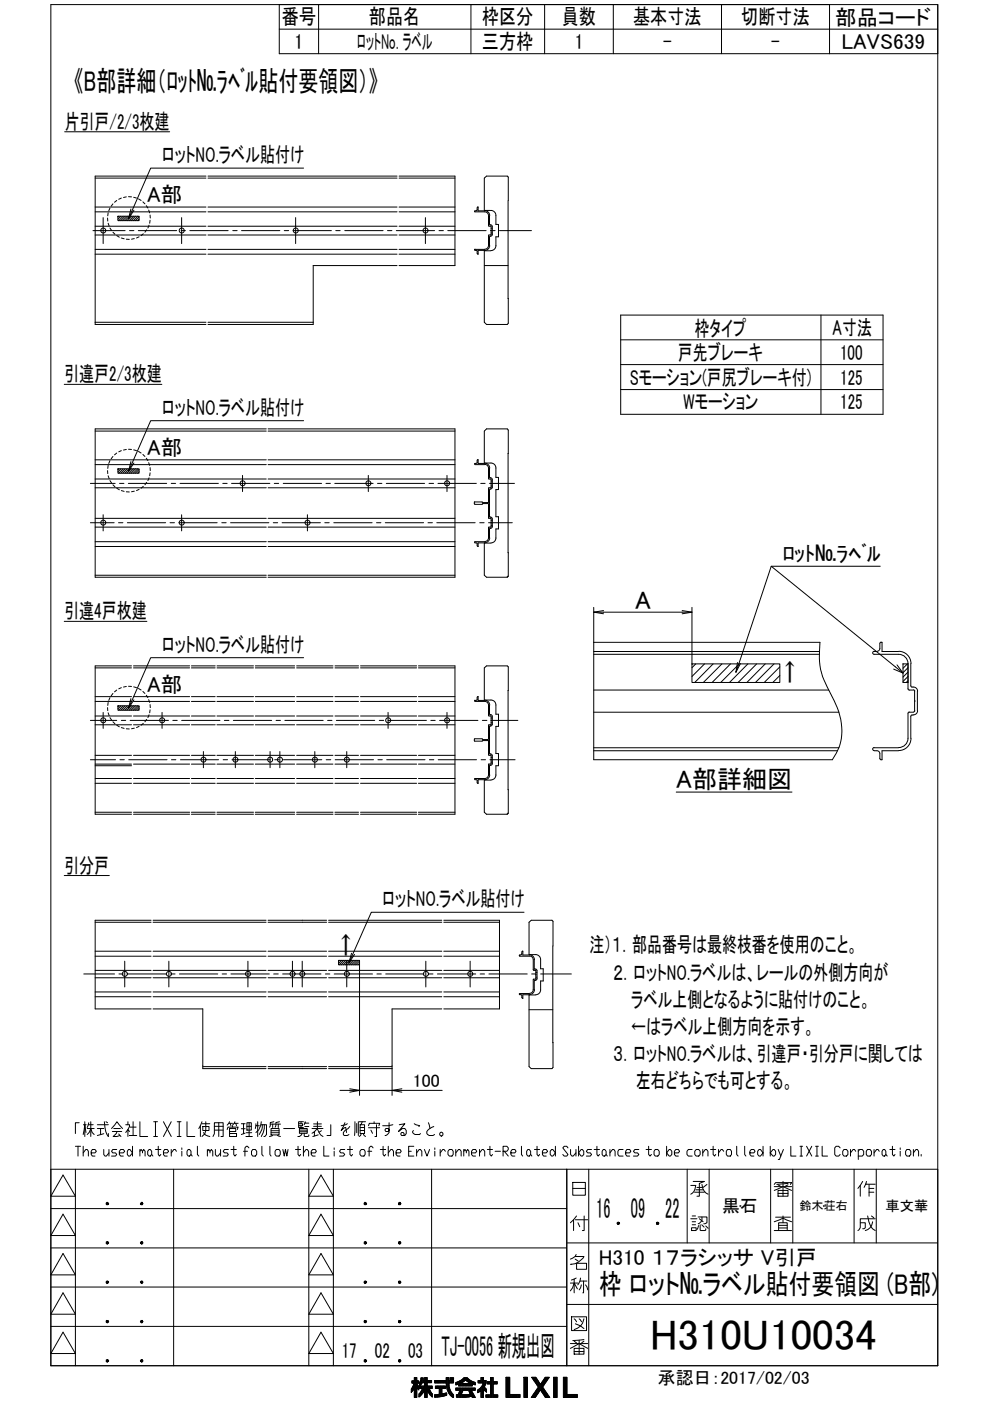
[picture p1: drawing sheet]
<svg xmlns="http://www.w3.org/2000/svg" width="210mm" height="297mm" viewBox="0 0 210 297" stroke-linecap="round" stroke-linejoin="round" font-family="sans-serif">
<defs><g id="words">
<text font-size="9.1" x="137.8" y="286.2">H310U10034</text>
<g font-size="6.1">
<text x="15.6" y="19.3">《B部詳細（ﾛｯﾄ№ﾗﾍﾞﾙ貼付要領図）》</text>
<text x="126.4" y="258.3">16</text>
<text x="133.8" y="258.3">09</text>
<text x="141" y="258.3">22</text>
<text x="126.9" y="274.4">枠 ロット№ラベル貼付要領図 (B部)</text>
<text x="93.6" y="287.5">TJ-0056 新規出図</text>
</g>
<g font-size="5.3">
<text x="134.6" y="129.2">A</text>
<text x="143.4" y="167.2">A部詳細図</text>
</g>
<g font-size="5.2">
<text x="164.8" y="144.5">↑</text>
<text x="70.7" y="202.3">↑</text>
</g>
<g font-size="4.5">
<text x="59.8" y="5.1">番号</text>
<text x="78.2" y="5.1">部品名</text>
<text x="102.2" y="5.1">枠区分</text>
<text x="119.1" y="5.1">員数</text>
<text x="134.2" y="5.1">基本寸法</text>
<text x="157.2" y="5.1">切断寸法</text>
<text x="177.1" y="5.2">部品コード</text>
<text x="62.5" y="10.3">1</text>
<text x="75.7" y="10.3">ロットＮｏ．ラベル</text>
<text x="102.2" y="10.3">三方枠</text>
<text x="121.9" y="10.3">1</text>
<text x="140.6" y="10.3">-</text>
<text x="163.5" y="10.3">-</text>
<text x="178.4" y="10.3">LAVS639</text>
<text x="13.7" y="27.3">片引戸/2/3枚建</text>
<text x="34.3" y="34.3">ロットNO.ラベル貼付け</text>
<text x="31.2" y="42.9">A部</text>
<text x="147.2" y="71.2">枠タイプ</text>
<text x="176.5" y="71">A寸法</text>
<text x="143.7" y="76.4">戸先ブレーキ</text>
<text x="178.1" y="76.2">100</text>
<text x="13.6" y="80.9">引違戸2/3枚建</text>
<text x="133.5" y="81.7">Sモーション(戸尻ブレーキ付)</text>
<text x="178.2" y="81.5">125</text>
<text x="34.3" y="87.9">ロットNO.ラベル貼付け</text>
<text x="144.9" y="86.8">Wモーション</text>
<text x="178.2" y="86.8">125</text>
<text x="31.2" y="96.5">A部</text>
<text x="165.9" y="118.9">ﾛｯﾄ№ﾗﾍﾞﾙ</text>
<text x="13.6" y="131.1">引違4戸枚建</text>
<text x="34.3" y="138.1">ロットNO.ラベル貼付け</text>
<text x="31.2" y="146.7">A部</text>
<text x="13.6" y="185">引分戸</text>
<text x="81.1" y="192.2">ロットNO.ラベル貼付け</text>
<text x="125" y="201.9">注）１．部品番号は最終枝番を使用のこと。</text>
<text x="130" y="207.8">２．ロットNO.ラベルは、レールの外側方向が</text>
<text x="133.8" y="213.5">ラベル上側となるように貼付けのこと。</text>
<text x="133.8" y="219.3">←はラベル上側方向を示す。</text>
<text x="130" y="225">３．ロットNO.ラベルは、引違戸・引分戸に関しては</text>
<text x="134.8" y="230.8">左右どちらでも可とする。</text>
<text x="126.9" y="268.2">H310 １７ラシッサ V引戸</text>
<text x="72.5" y="288">17</text>
<text x="79.5" y="288">02</text>
<text x="86.5" y="288">03</text>
</g>
<g font-size="3.8">
<text x="87.5" y="230.5">100</text>
<text x="153.1" y="257">黒石</text>
<text x="139.5" y="293.5">承認日：2017/02/03</text>
</g>
<text font-size="3" x="187.8" y="256.8">車文華</text>
<text font-size="2.6" x="169.5" y="256.6">鈴木荘右</text>
</g></defs>
<!-- layer: TOS_WA -->
<g fill="none" stroke="#000" stroke-width=".21">
<path d="M10.8 1h188v288.6h-188zM59.2 6.2h139.6M59.2 1v10.4h139.6M67.5 1v10.4M99.9 1v10.4M115.5 1v10.4M130 1v10.4M153 1v10.4M175.9 1v10.4M25 45.8h4.5v1h-4.5zM25 99.4h4.5v.9h-4.5zM25 149.6h4.5v1h-4.5z"/>
<path d="M146.7 140.8h18.6v3.9h-18.6zM191.5 140.8h1v3.9h-1zM71.8 203.6h4.4v1h-4.4zM16.8 238h-.8v2.3M17.7 238.5h.6M18 237.8v3.2M18.5 239.3h1.5M18.7 238.5h1.1M18.8 238l-.3 1.1M19.2 237.8v3.2M20.6 239.3h1.4M20.6 238.5h2.4"/>
<path d="M21.3 239.3v1.2M22.1 237.8a4.9 4.9 0 0 0 .9 3.2v-.7M22.5 237.8l.3 .2M23.7 239.3l1.1-1.5 1.2 1.5M23.8 239.9h2M24.1 239.3h1.4M24.8 239.9l-.1 .3-.7 .8h.8l.6-.3M26.7 238.5h.8v.3l-.8 1.3M27.1 237.8v.7M27.5 239.9l-.4-.4v1.5M27.6 239h1.3M28.2 237.8v2.9h-.7h1.5"/>
<path d="M29.7 237.8v3.2h1.6M32.6 237.8h.8M33 237.8v3.2M34.7 237.8l1.6 3.2M36.3 237.8l-1.6 3.2M37.6 237.8h.8M38 237.8v3.2M39.7 237.8v3.2h1.6M42.5 238.7l-.4 .6M42.8 237.8l-.3 .9v2.3M42.8 238.3h1.7M43 238.8h1.3v.9h-1.3z"/>
<path d="M43.6 237.8v1.9l-.2 .7-.6 .6M45.5 239.6h1.8M45.5 238.8h1.8M46.4 238v3M48.2 239.5l.1-.5h2.2l-.2 .5M48.5 238.2h.8M48.7 239.3h1.3v.6h-1.3zM48.7 237.8l-.5 .7M48.7 239.9v.4M48.8 238.2l.2 .5M49.3 238.7v.3M49.6 238.2h.9"/>
<path d="M49.8 237.8l-.5 .7M50 238.2l.2 .5M51.2 238.3h.8M51.2 239.3h.8M51.6 238.3v2.1M52.4 238h.9v1.6h-.9zM52.4 238.8h.9M52.8 238v3M54.3 238.3v.4h.7M54.3 238.7l-.2 .6M54.6 237.8v3.2M54.9 239.5l-.6 .6"/>
<path d="M55.3 238.5h1.2v2l-.3 .5h-.2M55.4 237.8l-.4 1.5M55.6 238.5l-.1 1-.5 1M56 238.5l-.2 1.6-.4 .9M57.3 238.3h1M57.5 239.3h1.7v1.3h-1.7zM57.5 239.7h1.7M57.8 238.3v.8M58.1 237.8l-.8 .2v.7l-.2 .3M58.5 238.3h1M59 238.3v.8M59.3 237.8l-.8 .2v.7l-.2 .3"/>
<path d="M60.1 239.3h2.4M63.3 238.3h.9v.4h-.9M63.5 239.3h1.6v1h-1.6zM63.5 239.6h1.6M63.5 239.9h1.6M63.8 237.8v.5M63.8 238.7v.4M64.3 237.8h-1v1.3h1M64.6 238.1l-.1 .4M64.6 238.8h.9M64.7 237.8l-.1 .3h.9M66.2 239.3h2.3"/>
<path d="M66.5 238.8h1.6M66.5 238.3h1.6M67.3 239.4l.7 1.2 .5 .4M67.3 237.8v1.5l-.6 .6M68.1 239.7l-.5 .4M70.1 238.5v2.2h-.8M73.1 238l-.8 1.7 1-.6 .2 1M73.6 238.3l-1.3 .4M74.2 238.8l-1.4 1.3v.4l.2 .2h.6l.4-.2M75.3 237.8l-.1 2.9M75.6 238.2v2M76 237.8v2.9"/>
<path d="M76.1 237.8h1.4M76.4 238.5h.9v1.8h-.9zM76.4 239.7h.9M76.4 239.1h.9M76.8 237.8l-.3 .7M78.1 238.7l.2-.5h2.2l-.2 .5M78.1 239.1h2.4M78.6 239.6l.4 .7M79.3 237.8v.4M79.8 238.5v2.5h-.3M82.5 238v1.7l-.2 .2h-.5l-.2-.2 .2-.4h.5l.2 .2v.6l-.3 .4-.6 .2M83.3 238.5l-1 .2h-1.2"/>
<path d="M84.7 238.5l1.1-.2-1.3 1.6 .8-.6h.5l.3 .4v.6l-.3 .4h-.6l-.2-.4 .2-.2h.3l.2 .2v.4M87.7 239.7l-.2 .4 .5 .4h1l.1-.2M87.8 238.3l1.2 .4-.2 .1M90.8 238l.4 1.3M92 238.8a1.66 1.66 0 0 0-1.5 1.5l.5 .4h.8l.3-.2M10.8 247.9h188M10.8 256.2h109.4M13.4 249.1l2.6 4.5h-5.2zM13.4 257.4l2.6 4.6h-5.2zM16 247.9v41.7M16 243h1.1M16.5 243v2.1"/>
<path d="M17.6 244.4l.6-.7h.3l.2 .4v1M17.6 243v2.1M18.2 240.1l-.2-1.6-.4 2M18.5 240.5l.4-.4 .3-.8 .3 .8 .5 .4M19.3 244.4h.8l.3-.3-.3-.4h-.5l-.3 .4v.7l.3 .3h.5M22 243.7v1.1l.3 .3h.2l.6-.7M22 240.4l-1.4 .3M23.1 243.7v1.4M24.8 243.7h-.9l-.2 .4 .2 .3h.6l.3 .4-.3 .3h-.8M25.2 240.4l.4 .6M25.3 244.4h.8l.3-.3-.3-.4h-.5l-.3 .4v.7l.3 .3h.5M27.2 243.7h.3l.6 .7-.6 .7h-.3l-.2-.3v-.7z"/>
<path d="M28.1 243v2.1M29.7 244.1l.2-.4 .3 .4v.3M29.7 243.7v1.4M30.2 244.1l.3-.4 .3 .4v1M31.6 243.7h.3l.3 .4v.7l-.3 .3h-.3l-.3-.3v-.7zM32.2 244.8l.2 .3M32.6 241h.8M33 243.7h1.1M33.6 243v1.8l.2 .3 .3-.3M34.7 244.4h.8l.3-.3-.3-.4h-.6l-.2 .4v.7l.2 .3h.6M36.3 243.7v1.4M36.8 247.9v41.7"/>
<path d="M37.4 244.1l-.2-.4h-.3l-.6 .7M37.6 241h.8M38.6 243.4v.3M38.6 244.1v1M39.9 243.7h.3l.3 .4v.7l-.3 .3h-.3l-.2-.3v-.7zM40.5 244.8l.3 .3M41.9 243v1.8l.2 .3M43.2 240.1a1.54 1.54 0 0 0 1.3 .9M44 244.1l.3-.4 .2 .4v.3M44 243.7v1.4M44.5 244.1l.3-.4 .3 .4v1M45.2 241l.3-.6v-2.4h1.8v3h-.5"/>
<path d="M45.7 243.7v1.1l.2 .3h.3l.6-.7M46.8 243.7v1.4M48.4 243.7h-.8l-.3 .4 .3 .3h.6l.2 .4-.2 .3h-.9M48.7 240.3h1.5v.7h-1.5zM49 243.7h1.1M49.6 243v1.8l.2 .3 .3-.3M51.6 244.1h.9M52 240.2l-.8 .3M52.1 241h1.4M52.2 240.2h1.2M52.8 243.4l-.3-.4h-.3l-.3 .4v1.7M53.6 243.7h.5l.3 .4v.7l-.3 .3h-.5l-.3-.3v-.7z"/>
<path d="M55.5 243v1.8l.3 .3M57.2 243v1.8l.3 .3M57.5 240.2h1.7M57.8 240.7l-.7 .3M58.6 243.7h.6l.2 .4v.7l-.2 .3h-.6l-.3-.3v-.7zM58.8 240.7l.7 .3M60 243.7l.3 1.4 .2-1.4 .3 1.4 .3-1.4M62.6 243.7h1.1M63.2 243v1.8l.3 .3 .2-.3M64 240.3a.73 .73 0 0 1-.9 .7M64.3 244.4l.6-.7h.2l.3 .4v1M64.3 243v2.1"/>
<path d="M64.5 240.3l.1 .7h.7l.2-.4M65.5 247.9v41.7M66 244.4h.8l.3-.3-.3-.4h-.5l-.3 .4v.7l.3 .3h.5M66.2 240.3l.5-.4v.9M67.5 240.6l-1.2 .4M68.1 257.4l2.6 4.6h-5.2zM68.1 249.1l2.6 4.5h-5.2zM68.7 243v2.1h1.1M70.7 247.9v41.7M70.9 243.4v.3M70.9 244.1v1M73.1 243.7h-.9l-.2 .4 .2 .3h.6l.3 .4-.3 .3h-.8"/>
<path d="M73.6 243.7h1.1M74.2 243v1.8l.3 .3 .2-.3M76.6 240.3l-.2 .4-.3 .3M76.6 243.7h.6l.2 .4v.7l-.2 .3h-.6l-.3-.3v-.7zM77 240.3l.5 .7M78 244.1h.8M79.1 243.4l-.3-.4h-.2l-.3 .4v1.7M80.6 243.7h1.2M81.2 243v1.8l.3 .3 .3-.3M82.3 244.4l.6-.7h.3l.2 .4v1M82.3 243v2.1M84 244.4h.8l.3-.3-.3-.4h-.5l-.3 .4v.7l.3 .3h.5"/>
<path d="M86.6 244.1h.6M87.7 243h-1.1v2.1h1.1M88.3 244.4l.6-.7h.2l.3 .4v1M88.3 243.7v1.4M90 243.7l.5 1.4 .6-1.4M91.5 247.9v41.7M92.2 243.4v.3M92.2 244.1v1M93.3 243.7v1.4M94.4 244.1l-.3-.4h-.2l-.6 .7M95.3 243.7h.5l.3 .4v.7l-.3 .3h-.5l-.3-.3v-.7zM96.6 244.4l.6-.7h.3l.3 .4v1"/>
<path d="M96.6 243.7v1.4M98.3 244.1l.3-.4 .3 .4v.3M98.3 243.7v1.4M98.9 244.1l.3-.4 .2 .4v1M100 244.4h.8l.3-.3-.3-.4h-.5l-.3 .4v.7l.3 .3h.5M101.7 244.4l.5-.7h.3l.3 .4v1M101.7 243.7v1.4M103.3 243.7h1.1M103.9 243v1.8l.3 .3 .2-.3M105 244.1h1.1M106.7 244.1h.8l.3-.4v-.3l-.3-.4h-.8v2.1M106.9 244.1l.9 1"/>
<path d="M108.3 244.4h.9l.2-.3-.2-.4h-.6l-.3 .4v.7l.3 .3h.6M110.6 243v1.8l.2 .3M111.9 243.7h.3l.3 .4v.7l-.3 .3h-.3l-.2-.3v-.7zM112.5 244.8l.3 .3M113.3 243.7h1.1M113.9 243v1.8l.3 .3 .2-.3M115 244.4h.8l.3-.3-.3-.4h-.5l-.3 .4v.7l.3 .3h.5M117 243.7h.2l.6 .7-.6 .7h-.2l-.3-.3v-.7zM117.8 243v2.1M120.2 247.9v41.7M120.4 243.4l-.2-.4h-.6l-.3 .4 1.1 1.4-.2 .3h-.6l-.3-.3M121 243.7v1.1l.3 .3h.2l.6-.7"/>
<path d="M121.4 250.7h2.7v2.7h-2.7zM121.4 252h2.7M121.6 258.6l-.7 .6M122 258.6h2.6M122.1 243.7v1.4M122.2 257.8l-.6 .8v2.3M122.5 259.2l.4 .9M122.7 243v2.1M123.2 243.7h.3l.3 .4v.7l-.3 .3h-.3l-.5-.7zM123.9 257.8v3.1h-.4M124.8 247.9v41.7M125.4 243.7h-.8l-.3 .4 .3 .3h.6l.2 .4-.2 .3h-.9"/>
<path d="M126 243.7h1.1M126.6 243v1.8l.2 .3 .3-.3M127.9 243.7h.3l.3 .4v.7l-.3 .3h-.3l-.2-.3v-.7zM128.5 244.8l.3 .3M129.3 244.4l.6-.7h.3l.2 .4v1M129.3 243.7v1.4M132.1 243.7h-.8l-.3 .4v.7l.3 .3h.8M132.7 244.4h.8l.3-.3-.3-.4h-.6l-.2 .4v.7l.2 .3h.6M135.5 243.7h-.9l-.3 .4 .3 .3h.6l.3 .4-.3 .3h-.9M137 243.7h1.1M137.5 243v1.8l.3 .3 .3-.3M138.9 243.7h.6l.3 .4v.7l-.3 .3h-.6l-.2-.3v-.7z"/>
<path d="M141.3 243v2.1M141.9 243.7h.2l.3 .4v.7l-.3 .3h-.2l-.6-.7zM143 244.4h.8l.3-.3-.3-.4h-.5l-.3 .4v.7l.3 .3h.5M145.7 247.9v15.6M146.5 251.3h1a2.01 2.01 0 0 1-1 1.9M146.5 258.4h1.3M146.8 243.7h-.8l-.3 .4v.7l.3 .3h.8M146.8 259.7h.7M146.8 259h.7M146.8 257.8h.7M147 250.5h2.3l-1 .4v2.7h-.5M147.3 252.8h2"/>
<path d="M147.5 252.3h1.6M147.6 243.7h.6l.2 .4v.7l-.2 .3h-.6l-.3-.3v-.7zM147.8 251.8h1M148 258h1.9v1.2l-.7 .3M148.1 259.8l-.3 .9M148.3 258.4l.8 .6M148.4 259.7v1.1l1.1 .1 .1-.1v-.3M148.8 259.7l.5 .5M148.8 251.1a2.26 2.26 0 0 0 1.3 2.1M148.8 258a1.16 1.16 0 0 1-.8 1.5M149 244.4l.5-.7h.3l.3 .4v1M149 243.7v1.4"/>
<path d="M149.6 259.9l.5 .5M149.9 251.1l-.8 .7M150.4 247.9v15.6M150.7 243.7h1.1M151.2 243v1.8l.3 .3 .3-.3M152.3 243.7v1.4M153.4 244.1l-.3-.4h-.2l-.6 .7M154.2 243.7h.6l.3 .4v.7l-.3 .3h-.6l-.2-.3v-.7zM156.2 243v1.8l.3 .3M156.9 255.7h.1M157.9 243v1.8l.2 .3M159 244.4h.8l.3-.3-.3-.4h-.5l-.3 .4v.7l.3 .3h.5"/>
<path d="M160.9 243.7h.3l.6 .7-.6 .7h-.3l-.3-.3v-.7zM161.8 243v2.1M163.3 243v2.1M163.4 247.9v15.6M163.9 243.7h.3l.3 .4v.7l-.3 .3h-.3l-.6-.7zM164.2 251.1l.3-.4h3.3l-.2 .4M164.2 252.4l1.8-.8 1.8 .8M164.2 259l1.8-.7 1.8 .7M164.2 251.6h3.6M164.5 258.1h3.1M165 252.4h2.1v1.2h-2.1zM165 253h2.1"/>
<path d="M165 251.2l.5 .3M165 243.7l.6 1.4M165.1 259.8h1.8M166 250.5v.2M166 251v1.3M166 252.4v1.2M166 257.8v1.4M166.1 243.7l-.8 2.1h-.3M167.1 250.9l-2.4 .2M167.1 251.2l-.6 .3M167.7 243v2.1h1.1M168.1 247.9v15.6"/>
<path d="M169.6 243h.6M169.6 245.1h.6M169.9 243v2.1M171 243l1.1 2.1M172.1 243l-1.1 2.1M172.9 243h.6M172.9 245.1h.6M173.2 243v2.1M174.3 243v2.1h1.2M174.6 255.7h.1M178.1 243.4l-.3-.4h-.5l-.3 .4v1.4l.3 .3h.5l.3-.3M178.9 243.7h.6l.3 .4v.7l-.3 .3h-.6l-.2-.3v-.7z"/>
<path d="M180.3 243.7v1.4M181.1 247.9v15.6M181.4 244.1l-.2-.4h-.3l-.6 .7M182 244.1l.3-.4h.5l.3 .4v.7l-.3 .3h-.8M182 243.7v2.1M182.4 259.2h1.1v1.1l-.3 .2h-.3M182.4 251.3l-.5 .7M182.9 250.5l-.5 .8v2.3M183.5 251.1l-.3 .7M183.7 250.5l-.2 .6h2.1M183.9 243.7h.6l.3 .4v.7l-.3 .3h-.6l-.2-.3v-.7zM184 257.8a3.6 3.6 0 0 0 1.6 3.1"/>
<path d="M184.3 252h1M184.3 252.8h1M184.3 251.1v2.5M184.8 257.8l.5 .4M185 259a2.05 2.05 0 0 1-1.5 1.9M185.3 243.7v1.4M185.6 258.4h-3.2v1.9l-.5 .6M185.8 247.9v15.6M186.4 244.1l-.2-.4h-.3l-.6 .7M187.3 243.7h.3l.2 .4v.7l-.2 .3h-.3l-.3-.3v-.7zM187.8 244.8l.3 .3M188.7 243.7h1.1"/>
<path d="M189.2 243v1.8l.3 .3 .3-.3M190.9 243.4v.3M190.9 244.1v1M192.3 243.7h.5l.3 .4v.7l-.3 .3h-.5l-.3-.3v-.7zM192.3 255.7h.1M193.7 244.4l.5-.7h.3l.3 .4v1M193.7 243.7v1.4M195.3 244.8v.3M10.8 272.9h109.4M10.8 264.6h109.4M13.4 274.1l2.6 4.5h-5.2zM13.4 265.8l2.6 4.5h-5.2z"/>
<path d="M68.1 274.1l2.6 4.5h-5.2zM68.1 265.8l2.6 4.5h-5.2zM120.2 276.6h78.6M120.2 263.5h78.6M120.9 268.1h.3M120.9 272h1.6M121.2 279.2h3.2v2.9h-3.2zM121.7 279.6l.5 .6M121.7 271.2v2.9M121.9 266.4h1.9a3.3 3.3 0 0 1-2.7 1.7M121.9 267l.7 .4M122.2 266l-.3 .4-1 .6"/>
<path d="M122.2 271l-1.1 .4M122.2 267.8h2.2v1.3h-2.2zM122.4 273.3l-.7-1.3-.3 1.1-.5 .6M122.8 279.6l.5 .6M123 271.6h1.4M123.1 271l-.1 .6-.5 .8M123.3 272.4l-.5 1.1M123.7 271.6v2.5h-.1M123.8 279.6a2.67 2.67 0 0 1-2.1 2.3M124.1 272.4l.5 1.1M146.6 260.3h1v.6h-1zM164.2 260.9h3.6"/>
<path d="M165.1 260.9v-1.7h1.8v1.7M165.1 260.4h1.8M10.8 281.2h109.4M13.4 282.4l2.6 4.6h-5.2zM68.1 282.4l2.6 4.6h-5.2zM87.3 294.4v.7M87.4 292.8v.4M87.4 294.3v.7M87.4 294.1v.8M87.5 292.8v.4M87.5 294v.8M87.6 292.8v.4"/>
<path d="M87.6 293.8v.9M87.7 292.8v.4M87.7 293.5v1.1M87.8 292.1h.6v.7h.4v.4h-.4l.4 .8v.7l-.4-.5v2.1h-.6v-1.9l-.6 .8v-.7l.6-1.1v-.2h-.5v-.4h.5zM87.8 292.8v1.6M87.9 292.1v4.2M88 292.1v4.2M88.1 292.1v4.2M88.2 292.1v4.2M88.3 292.1v4.2M88.5 292.8v.4M88.5 293.5v.8"/>
<path d="M88.5 293.6v.8M88.6 292.8v.4M88.6 293.8v.7M88.7 292.8v.4M88.7 293.9v.7M88.9 295.5v.7M89 293.1v.7M89 293.9v.5M89 295.4v.7M89.1 292.9v.8M89.1 293.9v.5M89.1 295.3v.7"/>
<path d="M89.2 292.7v.9M89.2 293.9v.5M89.2 295.1v.8M89.3 292.1h.4v.6h.3v-.6h.6v.6h.9v.5h-.9v.7h1v.5h-.6l.7 1.2v.6l-.5-.5-.6-1v1.6h-.6v-1.6l-.5 .8-.7 .7v-.6l.8-1.2h-.7v-.5h1.1v-.7h-.5l-.6 .6v-.6zM89.3 292.1v1.4M89.3 293.9v.5M89.3 295v.8M89.4 292.1v1.3M89.4 293.9v.5M89.4 294.9v.8M89.4 292.1v1.2M89.4 294.7v.9"/>
<path d="M89.5 292.1v1.1M89.5 293.9v.5M89.5 294.5v1M89.6 292.1v1.1M89.6 293.9v1.5M89.7 292.1v.4M89.7 292.7v.5M89.7 293.9v1.3M89.8 292.7v.5M89.8 293.9v1.2M89.9 292.7v.5M89.9 293.9v1"/>
<path d="M90 292.7v.5M90 293.9v.8M90.1 292.1v4.2M90.2 292.1v4.2M90.3 292.1v4.2M90.4 292.1v4.2M90.5 292.1v4.2M90.6 292.7v.5M90.6 293.9v.9M90.7 292.7v.5M90.7 293.9v1.1M90.8 292.7v.5"/>
<path d="M90.8 293.9v1.3M90.9 292.7v.5M90.9 293.9v1.5M91 292.7v.5M91 293.9v1.6M91.1 292.7v.5M91.1 293.9v.5M91.1 294.6v1M91.2 292.7v.5M91.2 293.9v.5M91.2 294.8v.9M91.3 292.7v.5"/>
<path d="M91.3 293.9v.5M91.3 295v.8M91.4 292.7v.5M91.4 293.9v.5M91.4 295.1v.8M91.5 292.7v.5M91.5 293.9v.5M91.5 295.3v.7M91.6 293.9v.5M91.6 295.4v.7M91.6 295.5v.7M92.1 292.7h2.5v-.6h.6v.6h1v.5h-1l.2 1.3 .3 .6 .5 .6v.6l-.5-.3a3.5 3.5 0 0 1-1.1-2.8h-2.5z"/>
<path d="M92.2 292.7v.5M92.2 295.7v.5M92.3 292.7v.5M92.3 295.7v.5M92.3 293.9h2.2v.5h-.8v1.1l1-.2v.5l-2.6 .4v-.5l1-.1v-1.2h-.8zM92.4 292.7v.5M92.4 293.9v.5M92.4 295.7v.5M92.6 292.7v.5M92.6 293.9v.5M92.6 295.7v.5M92.7 292.7v.5"/>
<path d="M92.7 293.9v.5M92.7 295.7v.5M92.8 292.7v.5M92.8 293.9v.5M92.8 295.7v.5M92.9 292.7v.5M92.9 293.9v.5M92.9 295.7v.5M93 292.7v.5M93 293.9v.5M93 295.7v.5M93.1 292.7v.5"/>
<path d="M93.1 293.9v.5M93.1 295.7v.5M93.2 292.7v.5M93.2 293.9v2.3M93.3 292.7v.5M93.3 293.9v2.2M93.4 292.7v.5M93.4 293.9v2.2M93.5 292.7v.5M93.5 293.9v2.2M93.6 292.7v.5M93.6 293.9v2.2"/>
<path d="M93.8 292.7v.5M93.8 293.9v.5M93.8 295.5v.6M93.8 295.5v.5M93.9 292.7v.5M93.9 293.9v.5M93.9 295.5v.5M94 292.7v.5M94 293.9v.5M94 295.5v.5M94.1 292.7v.5M94.1 293.9v.5"/>
<path d="M94.1 295.4v.6M94.2 292.7v.5M94.2 293.9v.5M94.2 295.4v.6M94.3 292.7v.5M94.3 293.9v.5M94.3 295.4v.6M94.4 292.7v.5M94.4 293.9v.5M94.4 295.4v.5M94.5 292.7v.5M94.5 293.9v.5"/>
<path d="M94.5 295.4v.5M94.6 292.7v.5M94.6 295.4v.5M94.6 292.1v1.7M94.6 295.3v.5M94.7 292.1v2.2M94.8 292.1v2.5M94.9 292.1v2.8M95 292.1v3M95.1 292.1v3.2M95.2 292.7v.5M95.2 293.5v1.9"/>
<path d="M95.3 292.7v.5M95.3 294.2v1.4M95.4 292.7v.5M95.4 294.5v1.2M95.4 292.1h.8v.4h-.8zM95.4 292.1v.4M95.4 294.7v1.1M95.6 292.1v.4M95.6 292.7v.5M95.6 294.9v1M95.7 292.1v.4M95.7 292.7v.5"/>
<path d="M95.7 295.1v.9M95.7 295.2v.9M95.8 292.1v.4M95.8 292.7v.5M95.8 295.4v.7M95.9 292.1v.4M95.9 292.7v.5M95.9 295.5v.7M96 292.1v.4M96 292.7v.5M96 295.6v.6M96.1 292.1v.4"/>
<path d="M96.1 292.7v.5M96.1 295.7v.6M96.6 293.1l1-.4 .8-.6h.7l.7 .6 1 .4v.5l-.6-.1v.3h-3v-.3l-.6 .1zM96.6 294.3h4.2v.5h-2.6l-.4 .9h1.6l.3-.2-.3-.5h.7l.7 1.3h-.7l-.1-.3-1.3 .2h-1.9v-.5h.3l.4-.9h-.9zM96.6 293.1v.5M96.6 294.3v.5M96.8 293.1v.5M96.8 294.3v.5M96.8 295.7v.5M96.9 293v.6M96.9 294.3v.5M96.9 295.7v.5"/>
<path d="M97 293v.5M97 294.3v.5M97 295.7v.5M97.1 292.9v.6M97.1 294.3v.5M97.1 295.7v.5M97.2 292.9v.6M97.2 294.3v.5M97.2 295.6v.6M97.3 292.9v.9M97.3 294.3v.5M97.3 295.3v.9"/>
<path d="M97.4 292.8v1M97.4 294.3v.5M97.4 295.1v1.1M97.5 292.8v1M97.5 294.3v.5M97.5 294.9v1.3M97.6 292.7v1.1M97.6 293.3l1.1-.7 1.2 .7zM97.6 294.3v1.9M97.7 292.7v.5M97.7 293.3v.5M97.7 294.3v1.9"/>
<path d="M97.8 292.6v.6M97.8 293.3v.5M97.8 294.3v1.3M97.8 295.7v.5M97.9 292.5v.7M97.9 293.3v.5M97.9 294.3v1.1M97.9 295.7v.5M98 292.4v.7M98 293.3v.5M98 294.3v.8M98 295.7v.5"/>
<path d="M98.1 292.4v.6M98.1 293.3v.5M98.1 294.3v.6M98.1 295.7v.5M98.2 292.3v.7M98.2 293.3v.5M98.2 294.3v.5M98.2 295.7v.5M98.3 292.2v.7M98.3 293.3v.5M98.3 294.3v.5M98.3 295.7v.5"/>
<path d="M98.4 292.1v.8M98.4 293.3v.5M98.4 294.3v.5M98.4 295.7v.5M98.5 292.1v.7M98.5 293.3v.5M98.5 294.3v.5M98.5 295.7v.5M98.6 292.1v.6M98.6 293.3v.5M98.6 294.3v.5M98.6 295.7v.5"/>
<path d="M98.7 292.1v.5M98.7 293.3v.5M98.7 294.3v.5M98.7 295.7v.5M98.8 292.1v.6M98.8 293.3v.5M98.8 294.3v.5M98.8 295.7v.5M98.9 292.1v.7M98.9 293.3v.5M98.9 294.3v.5M98.9 295.7v.5"/>
<path d="M99 292.1v.8M99 293.3v.5M99 294.3v.5M99 295.7v.5M99.1 292.1v.8M99.1 293.3v.5M99.1 294.3v.5M99.1 295.7v.5M99.2 292.3v.7M99.2 293.3v.5M99.2 294.3v.5M99.2 295.7v.5"/>
<path d="M99.3 292.4v.6M99.3 293.3v.5M99.3 294.3v.5M99.3 295.7v.5M99.4 292.4v.7M99.4 293.3v.5M99.4 294.3v.5M99.4 295.7v.5M99.5 292.5v.7M99.5 293.3v.5M99.5 294.3v.5M99.5 295v.1"/>
<path d="M99.5 295.6v.6M99.6 292.6v.6M99.6 293.3v.5M99.6 294.3v.5M99.6 295v.3M99.6 295.6v.5M99.6 295v.4M99.8 292.7v1.1M99.8 294.3v.5M99.8 295v1.1M99.9 292.7v1.1M99.9 294.3v.5"/>
<path d="M99.9 295v1M99.9 292.8v1M100 292.8v1M100 294.3v.5M100 295v1.1M100.1 292.9v.9M100.1 294.3v.5M100.1 295.1v1.1M100.2 292.9v.6M100.2 294.3v.5M100.2 295.3v1M100.3 292.9v.6"/>
<path d="M100.3 294.3v.5M100.3 295.4v.9M100.4 293v.5M100.4 294.3v.5M100.4 295.6v.7M100.5 293v.5M100.5 294.3v.5M100.5 295.8v.5M100.6 293v.6M100.6 294.3v.5M100.6 296v.3M100.7 293.1v.5"/>
<path d="M100.7 294.3v.5M100.7 296.1v.2M100.7 296.2v.1M101.3 294.7v.6M101.4 292.7v.5M101.4 294.6v.6M101.5 292.7v.5M101.5 294.6v.6M101.6 292.7v.5M101.6 294.5v.6M101.7 292.7v.5M101.7 294.4v.7"/>
<path d="M101.8 292.7v.5M101.8 294.4v.6M101.8 294.3v.6M101.9 292.7v.5M101.9 294.2v.7M102 292.1h.5v.6h.6l-.1 .7-.4 .7 .6 .5v.5l-.7-.5v1.7h-.5v-1.4l-.7 .4v-.6a2.37 2.37 0 0 0 1.2-1.5h-1.1v-.5h.6zM102 292.1v1.1M102 294.1v2.2M102.1 292.1v1.1M102.1 294v2.3M102.2 292.1v1.1M102.2 293.8v2.5"/>
<path d="M102.3 292.1v1.1M102.3 293.7v2.6M102.4 292.1v1.1M102.4 293.5v2.8M102.5 292.1v4.2M102.6 292.7v2M102.7 292.7v2.1M102.8 292.7v1.2M102.8 294.2v.7M102.9 292.7v1M102.9 294.3v.6M102.9 292.7v.8"/>
<path d="M102.9 294.3v.7M103 292.7v.5M103 294.4v.7M103 295.7v.5M103.1 294.5v.6M103.1 295.7v.5M103.2 295.7v.5M103.3 292.9v.5M103.3 295.7v.5M103.4 292.9v.5M103.4 295.7v.5M103.5 292.9v.5"/>
<path d="M103.5 295.7v.5M103.6 292.9v.5M103.6 295.7v.5M103.7 292.9v.5M103.7 295.7v.5M103.9 292.9v.5M103.9 295.7v.5M104 292.9v.5M104 295.7v.5M104 292.1h.6v.8h.8v.5h-.8v2.3h1v.5h-2.6v-.5h1v-2.3h-.8v-.5h.8zM104 292.1v4.1M104.1 292.1v4.1"/>
<path d="M104.2 292.1v4.1M104.3 292.1v4.1M104.4 292.1v4.1M104.5 292.1v4.1M104.6 292.9v.5M104.6 295.7v.5M104.7 292.9v.5M104.7 295.7v.5M104.8 292.9v.5M104.8 295.7v.5M104.9 292.9v.5M104.9 295.7v.5"/>
<path d="M105.1 292.9v.5M105.1 295.7v.5M105.2 292.9v.5M105.2 295.7v.5M105.3 292.9v.5M105.3 295.7v.5M105.4 292.9v.5M105.4 295.7v.5M105.5 295.7v.5M107.3 292h.8v3.7h2.2v.6h-3zM107.3 292v4.3M107.4 292v4.3"/>
<path d="M107.5 292v4.3M107.6 292v4.3M107.7 292v4.3M107.8 292v4.3M107.9 292v4.3M108.1 292v4.3M108.1 295.7v.6M108.2 295.7v.6M108.3 295.7v.6M108.4 295.7v.6M108.5 295.7v.6M108.6 295.7v.6"/>
<path d="M108.7 295.7v.6M108.8 295.7v.6M108.9 295.7v.6M109 295.7v.6M109.1 295.7v.6M109.2 295.7v.6M109.3 295.7v.6M109.4 295.7v.6M109.5 295.7v.6M109.6 295.7v.6M109.7 295.7v.6M109.8 295.7v.6"/>
<path d="M109.9 295.7v.6M110 295.7v.6M110.1 295.7v.6M110.2 295.7v.6M111.1 292h.7v4.3h-.7zM111.2 292v4.3M111.3 292v4.3M111.4 292v4.3M111.5 292v4.3M111.6 292v4.3M111.7 292v4.3M111.8 292v4.3"/>
<path d="M112.7 296.2v.1M112.7 292h.9l1 1.5 1-1.5h.8l-1.4 2.1 1.6 2.2h-1l-1-1.6-1.1 1.6h-.9l1.6-2.2zM112.8 292v.1M112.8 296.1v.2M112.9 292v.2M112.9 296v.3M113 292v.4M113 295.8v.5M113.1 292v.5M113.1 295.7v.6M113.1 292v.7M113.1 295.5v.8"/>
<path d="M113.2 292v.8M113.2 295.4v.9M113.3 292v.9M113.3 295.3v1M113.4 292v1M113.4 295.1v1.2M113.5 292v1.2M113.5 295v1.2M113.6 292v1.3M113.6 294.9v1.2M113.7 292.1v1.3M113.7 294.7v1.3"/>
<path d="M113.8 292.3v1.3M113.8 294.6v1.3M113.9 292.4v1.3M113.9 294.5v1.2M114 292.6v1.2M114 294.3v1.3M114.1 292.7v1.3M114.1 294.2v1.2M114.2 292.8v2.5M114.2 293v2.1M114.3 293.1v1.9M114.4 293.2v1.7"/>
<path d="M114.5 293.4v1.4M114.6 293.5v1.2M114.7 293.4v1.5M114.8 293.2v1.8M114.9 293.1v2M115 292.9v2.4M115 292.8v1.2M115 294.1v1.3M115.2 292.7v1.2M115.2 294.3v1.3M115.3 292.6v1.2M115.3 294.4v1.3"/>
<path d="M115.3 292.4v1.2M115.3 294.5v1.3M115.4 292.3v1.2M115.4 294.6v1.4M115.5 292.1v1.3M115.5 294.8v1.3M115.6 292v1.2M115.6 294.9v1.3M115.7 292v1.1M115.7 295.1v1.2M115.8 292v1M115.8 295.2v1.1"/>
<path d="M115.9 292v.9M115.9 295.3v1M116 292v.7M116 295.4v.9M116.1 292v.6M116.1 295.6v.7M116.1 292v.4M116.1 295.7v.6M116.2 292v.3M116.2 295.9v.4M116.4 292v.2M116.4 296v.3"/>
<path d="M116.4 292v.1M116.4 296.1v.2M116.5 296.2v.1M117.4 292h.7v4.3h-.7zM117.4 292v4.3M117.5 292v4.3M117.6 292v4.3M117.7 292v4.3M117.8 292v4.3M117.9 292v4.3M118 292v4.3M118.1 292v4.3"/>
<path d="M119.5 292h.7v3.7h2.2v.6h-2.9zM119.5 292v4.3M119.6 292v4.3M119.7 292v4.3M119.8 292v4.3M119.9 292v4.3M120 292v4.3M120.1 292v4.3M120.2 292v4.3M120.3 295.7v.6M120.4 295.7v.6M120.6 295.7v.6"/>
<path d="M120.7 295.7v.6M120.8 295.7v.6M120.9 295.7v.6M120.9 285.9l1.9-1 1.8 1M120.9 284.9h3.7M121 295.7v.6M121.1 295.7v.6M121.2 295.7v.6M121.3 295.7v.6M121.4 295.7v.6M121.5 295.7v.6M121.6 295.7v.6"/>
<path d="M121.7 285.9h2.1v1.2h-2.1zM121.7 295.7v.6M121.7 284.4l.5 .3M121.7 286.6h2.1M121.8 295.7v.6M121.9 295.7v.6M122 280.7l1 .4 .8 .6M122 295.7v.6M122.1 295.7v.6M122.2 295.7v.6M122.4 295.7v.6M122.8 284.1v1.7"/>
<path d="M122.8 285.9v1.2M123.8 284l-2.4 .2M123.8 284.4l-.5 .3"/>
<circle cx="93.6" cy="240.5" r=".39"/>
</g>
<g fill="#000" stroke="#000" stroke-width=".21">
<path d="M22.6 255.1l-.1 .1h.3zM22.5 255.2h.3l-.2 .2zM22.8 255.2l-.2 .2h.2z"/>
<path d="M22.8 255.2v.2h.1zM22.8 255.2h.2l-.1 .2z"/>
<path d="M22.9 255.1l-.1 .1h.2zM22.8 255l.1 .1-.1 .1zM22.6 255.1l.2 .1v-.2z"/>
<path d="M29.9 255.1l-.1 .1h.2zM29.8 255.2h.2l-.1 .2zM30 255.2l-.1 .2h.1z"/>
<path d="M30 255.2v.2h.2zM30 255.2h.3l-.1 .2z"/>
<path d="M30.2 255.1l-.2 .1h.3zM30 255l.2 .1-.2 .1zM29.9 255.1l.1 .1v-.2z"/>
<path d="M77.3 255.1l-.1 .1h.3zM77.2 255.2h.3l-.2 .2zM77.5 255.2l-.2 .2h.2z"/>
<path d="M77.5 255.2v.2h.1zM77.5 255.2h.2l-.1 .2z"/>
<path d="M77.6 255.1l-.1 .1h.2zM77.5 255l.1 .1-.1 .1zM77.3 255.1l.2 .1v-.2z"/>
<path d="M84.6 255.1l-.1 .1h.2zM84.5 255.2h.2l-.1 .2zM84.7 255.2l-.1 .2h.1z"/>
<path d="M84.7 255.2v.2h.2zM84.7 255.2h.2v.2z"/>
<path d="M84.9 255.1l-.2 .1h.2zM84.7 255l.2 .1-.2 .1zM84.6 255.1l.1 .1v-.2z"/>
<path d="M131 259.2l-.1 .1h.2zM130.9 259.3h.2l-.1 .2zM131.1 259.3l-.1 .2h.1z"/>
<path d="M131.1 259.3v.2h.1zM131.1 259.3h.2l-.1 .2z"/>
<path d="M131.2 259.2l-.1 .1h.2zM131.1 259.2h.1l-.1 .1zM131 259.2l.1 .1v-.1z"/>
<path d="M139.3 259.2l-.1 .1h.2zM139.2 259.3h.2l-.1 .2zM139.3 259.5h.1v-.2z"/>
<path d="M139.4 259.3v.2h.2zM139.4 259.3h.2v.2z"/>
<path d="M139.6 259.2l-.2 .1h.2zM139.4 259.2h.2l-.2 .1zM139.3 259.2l.1 .1v-.1z"/>
<path d="M22.6 271.7l-.1 .2h.3zM22.5 271.9h.3l-.2 .1zM22.6 272l.2 .1v-.2z"/>
<path d="M22.6 263.4l-.1 .1h.3zM22.5 263.5h.3l-.2 .2zM22.6 263.7h.2v-.2z"/>
<path d="M22.8 271.9v.2l.1-.1zM22.8 271.9h.2l-.1 .1z"/>
<path d="M22.8 263.5v.2h.1zM22.8 263.5h.2l-.1 .2z"/>
<path d="M22.9 271.7l-.1 .2h.2zM22.8 271.7h.1l-.1 .2zM22.6 271.7l.2 .2v-.2z"/>
<path d="M22.9 263.4l-.1 .1h.2zM22.8 263.3l.1 .1-.1 .1zM22.6 263.4l.2 .1v-.2z"/>
<path d="M29.9 271.7l-.1 .2h.2zM29.8 271.9h.2l-.1 .1zM30 271.9l-.1 .1 .1 .1z"/>
<path d="M29.9 263.4l-.1 .1h.2zM29.8 263.5h.2l-.1 .2zM30 263.5l-.1 .2h.1z"/>
<path d="M30 271.9v.2l.2-.1zM30 271.9h.3l-.1 .1z"/>
<path d="M30 263.5v.2h.2zM30 263.5h.3l-.1 .2z"/>
<path d="M30.2 271.7l-.2 .2h.3zM30 271.7h.2l-.2 .2zM29.9 271.7l.1 .2v-.2z"/>
<path d="M30.2 263.4l-.2 .1h.3zM30 263.3l.2 .1-.2 .1zM29.9 263.4l.1 .1v-.2z"/>
<path d="M77.3 263.4l-.1 .1h.3zM77.2 263.5h.3l-.2 .2zM77.3 263.7h.2v-.2z"/>
<path d="M77.3 271.7l-.1 .2h.3zM77.2 271.9h.3l-.2 .1zM77.3 272l.2 .1v-.2z"/>
<path d="M77.5 263.5v.2h.1zM77.5 263.5h.2l-.1 .2z"/>
<path d="M77.5 271.9v.2l.1-.1zM77.5 271.9h.2l-.1 .1z"/>
<path d="M77.6 263.4l-.1 .1h.2zM77.5 263.3l.1 .1-.1 .1zM77.3 263.4l.2 .1v-.2z"/>
<path d="M77.6 271.7l-.1 .2h.2zM77.5 271.7h.1l-.1 .2zM77.3 271.7l.2 .2v-.2z"/>
<path d="M84.6 271.7l-.1 .2h.2zM84.5 271.9h.2l-.1 .1zM84.6 272l.1 .1v-.2z"/>
<path d="M84.6 263.4l-.1 .1h.2zM84.5 263.5h.2l-.1 .2zM84.6 263.7h.1v-.2z"/>
<path d="M84.7 271.9v.2l.2-.1zM84.7 271.9h.2v.1z"/>
<path d="M84.7 263.5v.2h.2zM84.7 263.5h.2v.2z"/>
<path d="M84.9 271.7l-.2 .2h.2zM84.7 271.7h.2l-.2 .2zM84.6 271.7l.1 .2v-.2z"/>
<path d="M84.9 263.4l-.2 .1h.2zM84.7 263.3l.2 .1-.2 .1zM84.6 263.4l.1 .1v-.2z"/>
<path d="M22.6 288.4l-.1 .1h.3zM22.5 288.5h.3l-.2 .2zM22.6 288.7l.2 .1v-.3z"/>
<path d="M22.6 280l-.1 .2h.3zM22.5 280.2h.3l-.2 .1zM22.6 280.3l.2 .1v-.2z"/>
<path d="M22.8 288.5v.3l.1-.1zM22.8 288.5h.2l-.1 .2z"/>
<path d="M22.8 280.2v.2l.1-.1zM22.8 280.2h.2l-.1 .1z"/>
<path d="M22.9 288.4l-.1 .1h.2zM22.8 288.3l.1 .1-.1 .1zM22.6 288.4l.2 .1v-.2z"/>
<path d="M22.9 280l-.1 .2h.2zM22.8 280h.1l-.1 .2zM22.6 280l.2 .2v-.2z"/>
<path d="M29.9 288.4l-.1 .1h.2zM29.8 288.5h.2l-.1 .2zM30 288.5l-.1 .2 .1 .1z"/>
<path d="M29.9 280l-.1 .2h.2zM29.8 280.2h.2l-.1 .1zM30 280.2l-.1 .1 .1 .1z"/>
<path d="M30 288.5v.3l.2-.1zM30 288.5h.3l-.1 .2z"/>
<path d="M30 280.2v.2l.2-.1zM30 280.2h.3l-.1 .1z"/>
<path d="M30.2 288.4l-.2 .1h.3zM30 288.3l.2 .1-.2 .1zM29.9 288.4l.1 .1v-.2z"/>
<path d="M30.2 280l-.2 .2h.3zM30 280h.2l-.2 .2zM29.9 280l.1 .2v-.2z"/>
<path d="M77.3 288.4l-.1 .1h.3zM77.2 288.5h.3l-.2 .2zM77.3 288.7l.2 .1v-.3z"/>
<path d="M77.3 280l-.1 .2h.3zM77.2 280.2h.3l-.2 .1zM77.3 280.3l.2 .1v-.2z"/>
<path d="M77.5 288.5v.3l.1-.1zM77.5 288.5h.2l-.1 .2z"/>
<path d="M77.5 280.2v.2l.1-.1zM77.5 280.2h.2l-.1 .1z"/>
<path d="M77.6 288.4l-.1 .1h.2zM77.5 288.3l.1 .1-.1 .1zM77.3 288.4l.2 .1v-.2z"/>
<path d="M77.6 280l-.1 .2h.2zM77.5 280h.1l-.1 .2zM77.3 280l.2 .2v-.2z"/>
<path d="M84.6 288.4l-.1 .1h.2zM84.5 288.5h.2l-.1 .2zM84.6 288.7l.1 .1v-.3z"/>
<path d="M84.6 280l-.1 .2h.2zM84.5 280.2h.2l-.1 .1zM84.6 280.3l.1 .1v-.2z"/>
<path d="M84.7 288.5v.3l.2-.1zM84.7 288.5h.2v.2z"/>
<path d="M84.7 280.2v.2l.2-.1zM84.7 280.2h.2v.1z"/>
<path d="M84.9 288.4l-.2 .1h.2zM84.7 288.3l.2 .1-.2 .1zM84.6 288.4l.1 .1v-.2z"/>
<path d="M84.9 280l-.2 .2h.2zM84.7 280h.2l-.2 .2zM84.6 280l.1 .2v-.2z"/>
</g>
<!-- layer: TOS_M1 -->
<g fill="none" stroke="#000" stroke-width=".21">
<path d="M13.7 27.9h22.3M25.2 45.8l-.2 .2M25.6 45.8l-.6 .7M26.1 45.8l-.9 1M26.5 45.8l-.9 1M27 45.8l-1 1M27.4 45.8l-.9 1M27.9 45.8l-1 1M28.3 45.8l-.9 1M28.7 45.8l-.9 1M29.2 45.8l-.9 1M29.5 46l-.8 .8"/>
<path d="M29.5 46.4l-.3 .4M131.6 66.8h55.6v21h-55.6zM131.6 72.1h55.6M131.6 77.3h55.6M174.1 66.8v21M13.6 81.5h20.7M25.2 99.4l-.2 .2M25.6 99.4l-.6 .6M26.1 99.4l-.9 .9M26.5 99.4l-.9 .9M27 99.4l-1 .9M27.4 99.4l-.9 .9"/>
<path d="M27.9 99.4l-1 .9M28.3 99.4l-.9 .9M28.7 99.4l-.9 .9M29.2 99.4l-.9 .9M29.5 99.5l-.8 .8M29.5 100l-.3 .3M131.6 82.6h55.6M13.6 131.7h17.5M125.9 128.8v7.4M128 129.8h16.6M146.7 128.8v12M173.8 136.2a15 15 0 0 0 1.6 9.4 23 23 0 0 1 2.9 6.9 10.4 10.4 0 0 1-1.8 8.6"/>
<path d="M25.2 149.6l-.2 .2M25.6 149.6l-.6 .7M26.1 149.6l-.9 1M26.5 149.6l-.9 1M27 149.6l-1 1M27.4 149.6l-.9 1M27.9 149.6l-1 1M28.3 149.6l-.9 1M28.7 149.6l-.9 1M29.2 149.6l-.9 1M29.5 149.8l-.8 .8M29.5 150.2l-.3 .4"/>
<path d="M147.5 140.8l-.8 .8M149.4 140.8l-2.7 2.6M151.2 140.8l-3.9 3.9M153.1 140.8l-4 3.9M154.9 140.8l-3.9 3.9M156.7 140.8l-3.9 3.9M158.6 140.8l-3.9 3.9M160.4 140.8l-3.9 3.9M162.2 140.8l-3.8 3.9M164.1 140.8l-3.9 3.9M165.3 141.4l-3.3 3.3M165.3 143.2l-1.4 1.5"/>
<path d="M191.5 140.8h.1M192.4 140.8l-.9 .9M192.5 141.6l-1 1M192.5 142.5l-1 1.1M192.5 143.4l-1 1.1M192.5 144.4l-.4 .3M143.4 167.9h24.5M13.6 185.6h9.6M72 203.6l-.2 .2M72.4 203.6l-.6 .7M72.8 203.6l-.9 1M73.3 203.6l-1 1"/>
<path d="M73.7 203.6l-.9 1M74.2 203.6l-1 1M74.6 203.6l-.9 1M75 203.6l-.9 1M75.5 203.6l-1 1M75.9 203.6l-.9 1M76.2 203.8l-.8 .8M76.2 204.2l-.3 .4M76.2 204.6v27.6M72.1 231.2h2.1M76.2 231.2h6.9M83.1 226.6v5.6"/>
<path d="M85.2 231.2h8.6"/>
</g>
<!-- layer: TOS_S1 -->
<g fill="none" stroke="#000" stroke-width=".21">
<path d="M20.2 37.8h23.5M43.7 37.3h-23.5v31.5h23.5M44.1 37.3h40.1M44.1 37.8h40.1M84.6 37.3h11.9v19h-11.9M84.6 37.8h11.9M84.2 56.3h-17.8v12.5h-22.3M102.7 56.3h5M105.1 45.7v1.9h.6v2.6h-.6v1.9a1.04 1.04 0 0 1-1 1M107.7 42.5l.1 26-.2 .3h-4.4l-.5-.5v-15.1h1.4M107.8 42.5v-5l-.2-.2h-4.4l-.5 .5v6.8h1.4a1.04 1.04 0 0 1 1 1.1M20.2 68.3h23.5"/>
<path d="M44.1 68.3h22.3M20.2 91.4h36.3M56.5 90.9h-36.3v31.5h36.3M56.8 90.9h39.7v31.5h-39.7M56.8 91.4h39.7M102.7 91.4l.5-.5h4.4l.2 .3v31l-.2 .2h-4.4l-.5-.4v-6.9h1.4a1.13 1.13 0 0 0 1-1v-2h.6v-2.5h-.6v-5.8h.6v-2.6h-.6v-2a1.04 1.04 0 0 0-1-1h-1.4zM20.2 122h36.3M56.8 122h39.7M107.7 122.1l-.2 .2M125.9 138.1h47.9M173.8 136.2h-47.9v24.9h50.6M185.3 138.1h.6"/>
<path d="M185.3 138.7h5.2M185.3 138.1a.32 .32 0 0 0-.3 .3 .32 .32 0 0 0 .3 .3M186.8 136.2h.2v1.9h3.5M186.8 136.1l-.3 .3v1.1a.61 .61 0 0 1-.6 .6M190.5 138.7a1.97 1.97 0 0 1 2 2M190.5 138.1a2.6 2.6 0 0 1 2.7 2.6M20.2 141.6h7.7M27.9 141.2h-7.7v31.4h7.7M28.3 141.2h11.9M28.3 141.6h11.9M40.6 141.2h5M40.6 141.6h5"/>
<path d="M46 141.2h7.7M46 141.6h7.7M54.1 141.2h8.4M54.1 141.6h8.4M62.9 141.2h7.7M62.9 141.6h7.7M71 141.2h5M71 141.6h5M76.4 141.2h11.9M76.4 141.6h11.9M88.7 141.2h7.8v31.4h-7.8M88.7 141.6h7.8"/>
<path d="M102.7 141.6l.5-.4h4.4l.2 .2v31l-.2 .2h-4.4l-.5-.4v-6.8h1.4a1.13 1.13 0 0 0 1-1.1v-2h.6v-2.5h-.6v-5.8h.6v-2.6h-.6v-1.9a1.04 1.04 0 0 0-1-1.1h-1.4zM125.9 159.2h51.7M185.3 159.2h.6M185.3 158.5h5.2M185.3 158.5a.32 .32 0 0 0-.3 .3 .32 .32 0 0 0 .3 .3M185.9 159.2a.61 .61 0 0 1 .6 .6v1l.3 .3M190.5 159.2h-3.5v1.9h-.2M192.5 140.7v5.3l.3 .3h.9M192.5 151.3v5.2a1.97 1.97 0 0 1-2 2M192.8 151h.9M192.8 151l-.3 .2M193.1 140.7v4.7l.3 .3a.95 .95 0 0 1 1.1 .8v4.2a.8 .8 0 0 1-.8 .9"/>
<path d="M193.1 151.9v4.6M193.2 156.5a2.6 2.6 0 0 1-2.7 2.6M193.7 151.6h-.5l-.1 .3M193.7 146.3l.3 .2M193.9 146.6v4.1M194 150.7l-.3 .3M20.2 172.2h7.7M20.2 162.3h7.7M28.3 172.6h11.9M28.3 172.2h11.9M40.6 172.6h5M40.6 172.2h5"/>
<path d="M46 172.6h7.7M46 172.2h7.7M54.1 172.6h8.4M54.1 172.2h8.4M62.9 172.6h7.7M62.9 172.2h7.7M71 172.6h5M71 172.2h5M76.4 172.6h11.9M76.4 172.2h11.9M88.7 172.2h7.8M107.7 172.4l-.2 .2"/>
<path d="M20.2 195.5h11.8M32 195.1h-11.8v18.8h11.8M32.5 195.1h23.9M32.5 195.5h23.9M56.8 195.1h12.4M56.8 195.5h12.4M69.7 195.1h24M69.7 195.5h24M94.1 195.1h11.8v18.8h-11.8M94.1 195.5h11.8M32.5 213.9h10.5v12.7h13.4M93.7 213.9h-10.6v12.7h-13.4"/>
<path d="M112.2 214.1h5M114.6 209.9a1.04 1.04 0 0 1-1 1M117.2 200.6v25.7l-.2 .3h-4.4l-.4-.5v-15.2h1.4M117.2 200.6v-5.3l-.2-.2h-4.4l-.4 .4v6.9h1.4a1.04 1.04 0 0 1 1 1v2h.6v2.6h-.6v1.9M43 226.1h13.4M56.8 226.6h12.4M56.8 226.1h12.4M69.7 226.1h13.4"/>
<circle cx="21.9" cy="48.9" r=".53"/>
<circle cx="38.5" cy="48.9" r=".53"/>
<circle cx="62.7" cy="48.9" r=".53"/>
<circle cx="90.2" cy="48.9" r=".53"/>
<circle cx="21.9" cy="110.8" r=".53"/>
<circle cx="38.5" cy="110.8" r=".53"/>
<circle cx="51.4" cy="102.5" r=".53"/>
<circle cx="65.2" cy="110.8" r=".53"/>
<circle cx="78.1" cy="102.5" r=".53"/>
<circle cx="94.8" cy="102.5" r=".53"/>
<circle cx="21.9" cy="152.7" r=".53"/>
<circle cx="34.4" cy="152.7" r=".53"/>
<circle cx="82.3" cy="152.7" r=".53"/>
<circle cx="94.8" cy="152.7" r=".53"/>
<circle cx="43.1" cy="161.1" r=".53"/>
<circle cx="49.9" cy="161.1" r=".53"/>
<circle cx="57.3" cy="161.1" r=".53"/>
<circle cx="59.4" cy="161.1" r=".53"/>
<circle cx="66.8" cy="161.1" r=".53"/>
<circle cx="73.5" cy="161.1" r=".53"/>
<circle cx="26.5" cy="206.5" r=".53"/>
<circle cx="35.8" cy="206.5" r=".53"/>
<circle cx="52.6" cy="206.5" r=".53"/>
<circle cx="62" cy="206.5" r=".53"/>
<circle cx="64.1" cy="206.5" r=".53"/>
<circle cx="73.5" cy="206.5" r=".53"/>
<circle cx="90.3" cy="206.5" r=".53"/>
<circle cx="99.7" cy="206.5" r=".53"/>
</g>
<!-- layer: TOS_K3 -->
<g fill="none" stroke="#000" stroke-width=".21">
<path d="M19.7 48.9h6.8M21.9 46.1v5.5M27.5 48.9h.9M29.3 48.9h8.2M38.4 48.9h.9M38.5 46.1v5.5M40.2 48.9h8.2M49.3 48.9h1M51.2 48.9h8.1M60.3 48.9h.9M62.1 48.9h8.2M62.7 46.1v5.5"/>
<path d="M71.2 48.9h.9M73.1 48.9h8.1M82.2 48.9h.9M84 48.9h8.1M90.2 46.1v5.5M93.1 48.9h.9M94.9 48.9h8.2M104 48.9h1M105.9 48.9h6.8M19.2 110.8h5M19.2 102.5h5.2M21.9 109.1v3.5"/>
<path d="M25.1 110.8h1M25.3 102.5h1M27 110.8h8.1M27.2 102.5h8.1M36.1 110.8h.9M36.3 102.5h.9M37.9 110.8h8.1M38.2 102.5h8.1M38.5 109.1v3.5M47 110.8h.9M47.2 102.5h1M48.9 110.8h8.1"/>
<path d="M49.1 102.5h8.1M51.4 100.8v3.4M57.9 110.8h1M58.2 102.5h.9M59.8 110.8h8.1M60.1 102.5h8.1M65.2 109.1v3.5M68.9 110.8h.9M69.1 102.5h.9M70.8 110.8h8.1M71 102.5h8.1M78.1 100.8v3.4"/>
<path d="M79.8 110.8h1M80 102.5h1M81.7 110.8h8.1M81.9 102.5h8.1M90.7 110.8h1M91 102.5h.9M92.6 110.8h8.1M92.9 102.5h8.1M94.8 100.8v3.4M101.7 110.8h.9M101.9 102.5h1M103.6 110.8h5"/>
<path d="M103.8 102.5h5.3M19.2 152.7h5.6M21.9 151v3.4M25.7 152.7h1M27.6 152.7h8.1M34.4 151v3.4M36.6 152.7h1M38.5 152.7h8.1M43.1 159.3v3.5M47.6 152.7h.9M49.5 152.7h8.1M49.9 159.3v3.5"/>
<path d="M57.3 159.3v3.5M58.5 152.7h1M59.3 159.3v3.5M60.4 152.7h8.1M66.7 159.3v3.5M69.5 152.7h.9M71.3 152.7h8.1M73.5 159.3v3.5M80.4 152.7h1M82.3 152.7h8.1M82.3 151v3.4M91.3 152.7h1"/>
<path d="M93.2 152.7h8.1M94.8 151v3.4M102.3 152.7h.9M104.2 152.7h5.6M19.2 161.1h5.3M25.4 161.1h1M27.3 161.1h8.1M36.4 161.1h.9M38.3 161.1h8M47.3 161.1h.9M49.2 161.1h8.1M58.2 161.1h1"/>
<path d="M60.1 161.1h8.1M69.2 161.1h.9M71.1 161.1h8.1M80.1 161.1h1M82 161.1h8.1M91 161.1h1M92.9 161.1h8.1M102 161.1h.9M103.9 161.1h5.3M17.8 206.5h6.5M25.2 206.5h.9M26.4 203.8v5.5"/>
<path d="M27.1 206.5h8.1M35.8 203.8v5.5M36.2 206.5h.9M38 206.5h8.2M47.1 206.5h.9M49 206.5h8.1M52.6 203.8v5.5M58 206.5h1M59.9 206.5h8.2M62 203.8v5.5M64.1 203.8v5.5M69 206.5h.9"/>
<path d="M70.9 206.5h8.1M73.5 203.8v5.5M79.9 206.5h.9M81.8 206.5h8.1M90.3 203.8v5.5M90.9 206.5h.9M92.7 206.5h8.2M99.7 203.8v5.5M101.8 206.5h.9M103.7 206.5h8.1M112.7 206.5h1M114.6 206.5h6.5"/>
</g>
<!-- layer: TOS_K2 -->
<g fill="none" stroke="#000" stroke-width=".21">
<path d="M22.8 46.2v.7M22.9 45.1l-.1 .7M22.9 47.3l.2 .6M23.3 44.1l-.2 .6M23.3 48.3l.4 .6M23.9 43.2l-.3 .5M23.9 49.2l.5 .5M24.8 42.5l-.5 .4M24.8 50l.5 .3M25.7 42l-.5 .2M25.7 50.5l.6 .1M26.8 41.7l-.6 .2"/>
<path d="M26.8 50.7l.6 .1M27.2 41.7h.7M28.3 41.8l.6 .2M28.5 50.6l-.6 .1M29.4 42.2l.5 .3M29.5 50.2l-.6 .3M30.3 42.8l.4 .4M30.4 49.6l-.5 .4M31 43.6l.4 .5M31.1 48.7l-.4 .5M31.5 44.5l.2 .6M31.6 47.8l-.2 .5"/>
<path d="M31.8 45.6l.1 .6M31.8 46.7l-.1 .6M104.1 48.4h.3M104.1 49.4h.3M22.8 99.8v.6M22.9 98.7l-.1 .6M23.3 97.7l-.2 .6M23.9 96.8l-.3 .5M24.8 96.1l-.5 .3M25.7 95.5l-.5 .3M26.8 95.3l-.6 .1M27.2 95.3h.7"/>
<path d="M28.3 95.4l.6 .1M29.4 95.7l.5 .4M30.3 96.4l.4 .4M31 97.2l.4 .5M31.5 98.1l.2 .6M31.8 99.1l.1 .7M22.9 100.9l.2 .6M23.3 101.9l.4 .5M23.9 102.8l.5 .4M24.8 103.5l.5 .3M25.7 104l.6 .2M26.8 104.3h.6"/>
<path d="M28.5 104.1l-.6 .2M29.5 103.8l-.6 .2M30.4 103.1l-.5 .4M31.1 102.3l-.4 .5M31.6 101.3l-.2 .6M31.8 100.2l-.1 .7M104.1 110.3h.3M104.1 102h.3M104.1 103h.3M104.1 111.4h.3M22.8 150v.7M22.9 148.9l-.1 .7"/>
<path d="M22.9 151.1l.2 .6M23.3 147.9l-.2 .6M23.3 152.1l.4 .6M23.9 147l-.3 .5M23.9 153l.5 .5M24.8 146.3l-.5 .4M24.8 153.8l.5 .3M25.7 145.8l-.5 .3M25.7 154.3l.6 .1M26.8 145.5l-.6 .2M26.8 154.5l.6 .1M27.2 145.5h.7"/>
<path d="M28.3 145.6l.6 .2M28.5 154.4l-.6 .1M29.4 146l.5 .3M29.5 154l-.6 .3M30.3 146.6l.4 .4M30.4 153.4l-.5 .4M31 147.4l.4 .5M31.1 152.5l-.4 .5M31.5 148.3l.2 .6M31.6 151.6l-.2 .5M31.8 149.4l.1 .6M31.8 150.5l-.1 .6"/>
<path d="M104.1 152.2h.3M104.1 153.2h.3M104.1 160.6h.3M104.1 161.6h.3M113.6 206.2h.3M113.6 207.2h.3"/>
</g>
<!-- layer: TOS_K1 -->
<g fill="none" stroke="#000" stroke-width=".21">
<path d="M20.2 52.9h23.5M20.2 48h23.5M20.2 49.8h23.5M20.2 53.9h23.5M20.2 44.9h23.5M20.2 43.9h23.5M44.1 52.9h40.1M44.1 48h40.1M44.1 49.8h40.1M44.1 53.9h40.1M44.1 44.9h40.1M44.1 43.9h40.1"/>
<path d="M84.6 52.9h11.9M84.6 48h11.9M84.6 49.8h11.9M84.6 53.9h11.9M84.6 44.9h11.9M84.6 43.9h11.9M100.7 53.1l.4 .1 .1 .6h.1M100.7 52.9h2.1M100.7 52.8v.2M101.2 44v.5M101.2 44l.2-.1v.8h1.4a.96 .96 0 0 1 1 1M101.2 44.4l-.1 .2-.5 .1v.2h2.2a.78 .78 0 0 1 .8 .8"/>
<path d="M103.6 45.7l.1 2.2M103.7 48h.3M103.8 45.7v1.9M103.8 50.2v1.9M103.8 47.6l.1 .1M103.8 52a1.04 1.04 0 0 1-1 1.1h-1.4l-.1 .8M103.9 47.7h.1M103.9 50.1l-.1 .1M104 47.9l.1 1.8-.5 .2v2.2a.78 .78 0 0 1-.8 .7M104 47.7l.4 .3v1.7l-.2 .3-.3 .1M20.2 98.5h36.3M20.2 97.5h36.3"/>
<path d="M56.8 98.5h39.7M56.8 97.5h39.7M101 98.3h-.4l.1 .2h2.1a.78 .78 0 0 1 .8 .8M101.2 98l.1-.5 .1 .8h1.4M101.2 98l-.2 .2M102.8 98.2a1.04 1.04 0 0 1 1 1.1M103.6 99.3v2.2l.5 .2v1.6M103.8 99.3v1.9M20.2 114.9h36.3M20.2 109.9h36.3M20.2 111.8h36.3M20.2 115.9h36.3"/>
<path d="M20.2 103.4h36.3M20.2 101.6h36.3M56.8 114.9h39.7M56.8 109.9h39.7M56.8 111.8h39.7M56.8 115.9h39.7M56.8 103.4h39.7M56.8 101.6h39.7M100.7 106.4h1.5l.1 .2 1.3-.2M100.7 106.4v.5h1.5l.1-.1 1.3 .1M100.7 115.1l.4 .1 .1 .5M101.2 115.7l.1 .1"/>
<path d="M102.8 114.9h-2.1v.2M102.8 115.1h-1.4l-.1 .8M103.6 103.5v3M103.6 106.9v2.9M103.6 111.9v2.1M103.6 109.8l.5 .2M103.6 114a.78 .78 0 0 1-.8 .8M103.8 103.8v5.8M103.8 112.1v1.9M103.8 101.2l.1 .1M103.8 109.5l.1 .1M103.8 114a1.04 1.04 0 0 1-1 1.1"/>
<path d="M103.9 109.6l.3 .1 .2 .3M103.9 101.3l.3 .1 .2 .3v1.6M103.9 112l-.1 .1M103.9 103.7l-.1 .1M104.1 111.7l-.5 .2M104.1 103.3l-.5 .2M104.1 110v1.7M104.4 111.7l-.2 .3h-.3M104.4 103.3l-.2 .3-.3 .1M104.4 110v1.7M125.9 138.7h47.8M20.2 148.7h7.7"/>
<path d="M20.2 153.7h7.7M20.2 151.8h7.7M20.2 147.7h7.7M28.3 148.7h11.9M28.3 153.7h11.9M28.3 151.8h11.9M28.3 147.7h11.9M40.6 148.7h5M40.6 153.7h5M40.6 151.8h5M40.6 147.7h5M46 148.7h7.7"/>
<path d="M46 153.7h7.7M46 151.8h7.7M46 147.7h7.7M54.1 148.7h8.4M54.1 153.7h8.4M54.1 151.8h8.4M54.1 147.7h8.4M62.9 148.7h7.7M62.9 153.7h7.7M62.9 151.8h7.7M62.9 147.7h7.7M71 148.7h5"/>
<path d="M71 153.7h5M71 151.8h5M71 147.7h5M76.4 148.7h11.9M76.4 153.7h11.9M76.4 151.8h11.9M76.4 147.7h11.9M88.7 148.7h7.8M88.7 153.7h7.8M88.7 151.8h7.8M88.7 147.7h7.8M100.7 148.7h2.1a.78 .78 0 0 1 .8 .8"/>
<path d="M100.7 148.5h.3M100.7 148.5v.2M101.2 148.3v-.5l.2-.1v.8h1.4M101.2 148.2l-.2 .3M102.8 148.5a1.04 1.04 0 0 1 1 1M103.4 156.8h-1.1l-.1-.2h-1.5l-.1 .2 .1 .3 2.7-.1M103.5 157l.1 .1M103.6 156.7l-.1 .1M103.6 157.1v2.9l.1 .1 .4 .1v1.7M103.6 149.5v2.2M103.6 153.8v2.9M103.6 151.7l.1 .1"/>
<path d="M103.7 151.8h.3M103.8 149.5v1.9M103.8 154v5.8M103.8 151.4l.1 .1M103.8 159.7l.1 .2M103.9 159.9h.1M103.9 151.6h.1M103.9 153.9l-.1 .1M104 151.8l.1 .1M104 159.9l.4 .3v1.7M104 151.5l.4 .4M104.1 153.6l-.5 .2"/>
<path d="M104.1 151.9v1.7M104.4 153.6l-.2 .3h-.3M104.4 151.9v1.7M125.9 146.3h49.8M125.9 158.5h52M125.9 151h52M20.2 165.1h7.7M20.2 160.1h7.7M20.2 162h7.7M20.2 166.1h7.7M28.3 165.1h11.9M28.3 160.1h11.9"/>
<path d="M28.3 162h11.9M28.3 166.1h11.9M40.6 165.1h5M40.6 160.1h5M40.6 162h5M40.6 166.1h5M46 165.1h7.7M46 160.1h7.7M46 162h7.7M46 166.1h7.7M54.1 165.1h8.4M54.1 160.1h8.4"/>
<path d="M54.1 162h8.4M54.1 166.1h8.4M62.9 165.1h7.7M62.9 160.1h7.7M62.9 162h7.7M62.9 166.1h7.7M71 165.1h5M71 160.1h5M71 162h5M71 166.1h5M76.4 165.1h11.9M76.4 160.1h11.9"/>
<path d="M76.4 162h11.9M76.4 166.1h11.9M88.7 165.1h7.8M88.7 160.1h7.8M88.7 162h7.8M88.7 166.1h7.8M100.7 165.3l.4 .1 .1 .1M101.2 165.6v.4M103.6 164.3a.78 .78 0 0 1-.8 .8h-2.1v.2M103.8 162.3v2M103.8 164.3a1.04 1.04 0 0 1-1 1h-1.4v.8l-.2-.1M103.9 162.2l-.1 .1"/>
<path d="M104.1 161.9l-.5 .2v2.2M104.4 161.9l-.2 .3-.3 .1M20.2 205.7h11.8M20.2 202.7h11.8M20.2 201.7h11.8M20.2 211.3h11.8M20.2 210.3h11.8M20.2 207.3h11.8M32.5 205.7h23.9M32.5 202.7h23.9M32.5 201.7h23.9M32.5 211.3h23.9"/>
<path d="M32.5 210.3h23.9M32.5 207.3h23.9M56.8 205.7h12.4M56.8 202.7h12.4M56.8 201.7h12.4M56.8 211.3h12.4M56.8 210.3h12.4M56.8 207.3h12.4M69.7 205.7h24M69.7 202.7h24M69.7 201.7h24M69.7 211.3h24"/>
<path d="M69.7 210.3h24M69.7 207.3h24M94.1 205.7h11.8M94.1 202.7h11.8M94.1 201.7h11.8M94.1 211.3h11.8M94.1 210.3h11.8M94.1 207.3h11.8M110.2 210.9h.2M110.2 202.7h2.1M110.4 202.5h-.3l.1 .2M110.4 210.9l.2 .2"/>
<path d="M110.6 201.8v.4l-.2 .2M110.6 211.1v.4M110.7 211.5l.1 .1M110.7 201.8l.2-.1v.8h1.4M112.3 210.7h-2.1v.2M112.3 210.9h-1.4l-.1 .8M112.3 202.7a.78 .78 0 0 1 .8 .8v2.1v.1h.5l.1 1-.1 .8-.5 .2v2.1a.78 .78 0 0 1-.8 .8M112.3 202.4a1.04 1.04 0 0 1 1 1.1M113.3 203.5v1.9M113.3 208v1.8M113.3 209.8a1.04 1.04 0 0 1-1 1.1M113.3 205.4l.1 .1"/>
<path d="M113.4 205.5h.1M113.4 207.9l-.1 .1M113.5 205.4l.4 .4v1.7l-.2 .3-.3 .1"/>
</g>
<!-- layer: 0 -->
<g fill="none" stroke="#000" stroke-width=".21">
<path d="M64.4 35.6h-32.5l-4.7 10.8M27.8 44.3l-.6 2.1 1.2-1.8M27.8 97.9l-.6 2 1.2-1.7M64.4 89.2h-32.5l-4.7 10.7M64.4 139.4h-32.5l-4.7 10.8M125.9 129.8h2.1M128 129.5l-2.1 .3 2.1 .3M144.6 129.5l2.1 .3-2.1 .3M144.6 129.8h2.1M163.5 120.1l28 22.6M186.6 120.1h-23.1l-7.5 22.4M27.8 148.1l-.6 2.1 1.2-1.8"/>
<path d="M156.4 140.5l-.4 2 1-1.8M190.2 141l1.3 1.7-2-.8M111.1 193.4h-32.4l-4.7 10.7M74.5 202.1l-.5 2 1.2-1.7M74.2 230.8l2 .4-2 .4M74.2 231.2h2M83.1 231.2h2.1M85.2 230.8l-2.1 .4 2.1 .4"/>
</g>
<use href="#words"/>
</svg>
